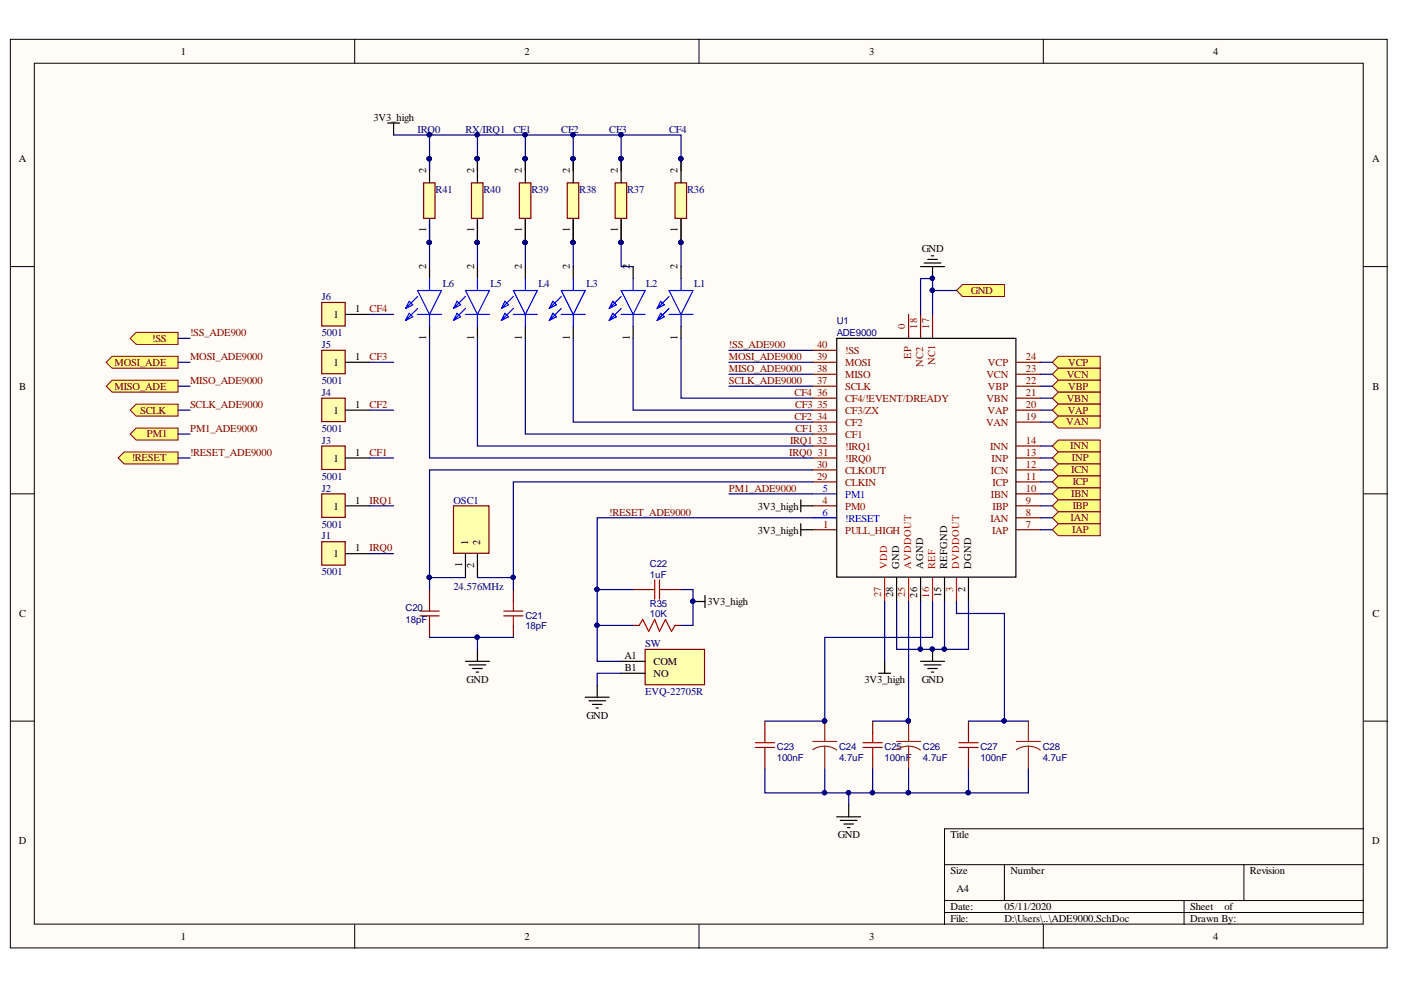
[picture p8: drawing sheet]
<svg xmlns="http://www.w3.org/2000/svg" width="297mm" height="210mm" viewBox="0 0 297 210" stroke-linecap="round" stroke-linejoin="round" font-family="sans-serif">
<defs><g id="words">
<g font-size="2.2">
<text x="38.3" y="11.6">1</text>
<text x="111.2" y="11.6">2</text>
<text x="184.3" y="11.6">3</text>
<text x="257.2" y="11.6">4</text>
<text x="79.2" y="25.6">3V3_high</text>
<text x="4" y="34.4">A</text>
<text x="290.9" y="34.4">A</text>
<text x="90.4" y="36.7" transform="rotate(-90 90.4 36.7)">2</text>
<text x="100.5" y="36.7" transform="rotate(-90 100.5 36.7)">2</text>
<text x="110.7" y="36.7" transform="rotate(-90 110.7 36.7)">2</text>
<text x="120.8" y="36.7" transform="rotate(-90 120.8 36.7)">2</text>
<text x="131" y="36.7" transform="rotate(-90 131 36.7)">2</text>
<text x="143.7" y="36.7" transform="rotate(-90 143.7 36.7)">2</text>
<text x="90.4" y="49.2" transform="rotate(-90 90.4 49.2)">1</text>
<text x="100.5" y="49.2" transform="rotate(-90 100.5 49.2)">1</text>
<text x="110.7" y="49.2" transform="rotate(-90 110.7 49.2)">1</text>
<text x="120.8" y="49.2" transform="rotate(-90 120.8 49.2)">1</text>
<text x="131" y="49.2" transform="rotate(-90 131 49.2)">1</text>
<text x="143.7" y="49.2" transform="rotate(-90 143.7 49.2)">1</text>
<text x="195.4" y="53.5">GND</text>
<text x="90.4" y="57" transform="rotate(-90 90.4 57)">2</text>
<text x="100.5" y="57" transform="rotate(-90 100.5 57)">2</text>
<text x="110.7" y="57" transform="rotate(-90 110.7 57)">2</text>
<text x="120.8" y="57" transform="rotate(-90 120.8 57)">2</text>
<text x="133.5" y="57" transform="rotate(-90 133.5 57)">2</text>
<text x="143.7" y="57" transform="rotate(-90 143.7 57)">2</text>
<text x="70.7" y="67.5">1</text>
<text x="75.3" y="66.2">1</text>
<text x="90.4" y="72" transform="rotate(-90 90.4 72)">1</text>
<text x="100.5" y="72" transform="rotate(-90 100.5 72)">1</text>
<text x="110.7" y="72" transform="rotate(-90 110.7 72)">1</text>
<text x="120.8" y="72" transform="rotate(-90 120.8 72)">1</text>
<text x="133.5" y="72" transform="rotate(-90 133.5 72)">1</text>
<text x="143.7" y="72" transform="rotate(-90 143.7 72)">1</text>
<text x="70.7" y="77.6">1</text>
<text x="75.3" y="76.3">1</text>
<text x="4.1" y="82.6">B</text>
<text x="291" y="82.6">B</text>
<text x="70.7" y="87.8">1</text>
<text x="75.3" y="86.5">1</text>
<text x="70.7" y="97.9">1</text>
<text x="75.3" y="96.6">1</text>
<text x="75.3" y="106.8">1</text>
<text x="70.7" y="108">1</text>
<text x="160.7" y="108">3V3_high</text>
<text x="160.7" y="113.1">3V3_high</text>
<text x="70.7" y="118.2">1</text>
<text x="75.3" y="116.9">1</text>
<text x="99.2" y="115.6" transform="rotate(-90 99.2 115.6)">1</text>
<text x="101.8" y="115.6" transform="rotate(-90 101.8 115.6)">2</text>
<text x="98" y="120.2" transform="rotate(-90 98 120.2)">1</text>
<text x="100.5" y="120.5" transform="rotate(-90 100.5 120.5)">2</text>
<text x="190.7" y="120.7" transform="rotate(-90 190.7 120.7)">GND</text>
<text x="195.7" y="120.7" transform="rotate(-90 195.7 120.7)">AGND</text>
<text x="200.8" y="120.7" transform="rotate(-90 200.8 120.7)">REFGND</text>
<text x="204.6" y="125.6" transform="rotate(-90 204.6 125.6)">2</text>
<text x="205.9" y="120.7" transform="rotate(-90 205.9 120.7)">DGND</text>
<text x="4.1" y="130.8">C</text>
<text x="150" y="128.3">3V3_high</text>
<text x="189.4" y="126.7" transform="rotate(-90 189.4 126.7)">28</text>
<text x="194.5" y="126.7" transform="rotate(-90 194.5 126.7)">26</text>
<text x="199.5" y="126.7" transform="rotate(-90 199.5 126.7)">15</text>
<text x="291" y="130.8">C</text>
<text x="132.4" y="139.7">A1</text>
<text x="132.5" y="142.3">B1</text>
<text x="138.6" y="141">COM</text>
<text x="138.6" y="143.5">NO</text>
<text x="98.9" y="144.7">GND</text>
<text x="183.3" y="144.7">3V3_high</text>
<text x="195.4" y="144.7">GND</text>
<text x="124.3" y="152.3">GND</text>
<text x="4" y="179">D</text>
<text x="177.7" y="177.7">GND</text>
<text x="201.5" y="177.7">Title</text>
<text x="290.9" y="179">D</text>
<text x="201.5" y="185.3">Size</text>
<text x="214.2" y="185.3">Number</text>
<text x="265" y="185.3">Revision</text>
<text x="202.8" y="189.1">A4</text>
<text x="201.5" y="192.9">Date:</text>
<text x="201.5" y="195.5">File:</text>
<text x="213" y="192.9">05/11/2020</text>
<text x="213" y="195.5">D:\Users\..\ADE9000.SchDoc</text>
<text x="252.3" y="192.9">Sheet</text>
<text x="252.3" y="195.5">Drawn By:</text>
<text x="259.6" y="192.9">of</text>
<text x="38.3" y="199.3">1</text>
<text x="111.2" y="199.3">2</text>
<text x="184.3" y="199.3">3</text>
<text x="257.2" y="199.3">4</text>
</g>
<g font-size="2.2" fill="#000080">
<text x="88.5" y="28.2">IRQ0</text>
<text x="98.7" y="28.2">RX/IRQ1</text>
<text x="108.8" y="28.2">CF1</text>
<text x="119" y="28.2">CF2</text>
<text x="129.2" y="28.2">CF3</text>
<text x="141.9" y="28.2">CF4</text>
<text x="92.3" y="40.8">R41</text>
<text x="102.5" y="40.8">R40</text>
<text x="112.7" y="40.8">R39</text>
<text x="122.8" y="40.8">R38</text>
<text x="133" y="40.8">R37</text>
<text x="145.7" y="40.8">R36</text>
<text x="68.2" y="63.7">J6</text>
<text x="93.9" y="60.9">L6</text>
<text x="104" y="60.9">L5</text>
<text x="114.2" y="60.9">L4</text>
<text x="124.3" y="60.9">L3</text>
<text x="137" y="60.9">L2</text>
<text x="147.2" y="60.9">L1</text>
<text x="68.2" y="71.3">5001</text>
<text x="68.2" y="73.8">J5</text>
<text x="68.2" y="83.9">J4</text>
<text x="68.2" y="81.4">5001</text>
<text x="68.2" y="94.1">J3</text>
<text x="68.2" y="91.6">5001</text>
<text x="68.2" y="101.7">5001</text>
<text x="68.2" y="104.2">J2</text>
<text x="96.1" y="106.8">OSC1</text>
<text x="68.2" y="111.8">5001</text>
<text x="68.2" y="114.4">J1</text>
<text x="68.2" y="122">5001</text>
<text x="96.1" y="125">24.576MHz</text>
<text x="136.8" y="137.2">SW</text>
<text x="136.8" y="147.4">EVQ-22705R</text>
</g>
<g font-size="2.2" fill="#800000">
<text x="205.8" y="62.3">GND</text>
<text x="40.3" y="71.3">!SS_ADE900</text>
<text x="78.4" y="66.2">CF4</text>
<text x="24.3" y="77.5">MOSI_ADE</text>
<text x="32.3" y="72.5">!SS</text>
<text x="40.3" y="76.3">MOSI_ADE9000</text>
<text x="78.4" y="76.3">CF3</text>
<text x="154.6" y="73.8">!SS_ADE900</text>
<text x="154.6" y="76.3">MOSI_ADE9000</text>
<text x="226.5" y="77.5">VCP</text>
<text x="24.3" y="82.6">MISO_ADE</text>
<text x="40.3" y="81.4">MISO_ADE9000</text>
<text x="154.6" y="78.9">MISO_ADE9000</text>
<text x="154.6" y="81.4">SCLK_ADE9000</text>
<text x="168.5" y="83.9">CF4</text>
<text x="226.2" y="80.1">VCN</text>
<text x="226.5" y="82.6">VBP</text>
<text x="29.7" y="87.7">SCLK</text>
<text x="40.3" y="86.5">SCLK_ADE9000</text>
<text x="78.4" y="86.5">CF2</text>
<text x="168.5" y="89">CF2</text>
<text x="168.6" y="86.5">CF3</text>
<text x="226.2" y="85.1">VBN</text>
<text x="226.4" y="87.7">VAP</text>
<text x="31.1" y="92.7">PM1</text>
<text x="40.3" y="91.6">PM1_ADE9000</text>
<text x="167.5" y="94.1">IRQ1</text>
<text x="168.6" y="91.6">CF1</text>
<text x="226.1" y="90.2">VAN</text>
<text x="226.9" y="95.3">INN</text>
<text x="27.9" y="97.8">!RESET</text>
<text x="40.3" y="96.6">!RESET_ADE9000</text>
<text x="78.4" y="96.6">CF1</text>
<text x="167.3" y="96.6">IRQ0</text>
<text x="227.1" y="100.4">ICN</text>
<text x="227.2" y="97.8">INP</text>
<text x="78.4" y="106.8">IRQ1</text>
<text x="154.6" y="104.2">PM1_ADE9000</text>
<text x="227.1" y="105.4">IBN</text>
<text x="227.4" y="102.9">ICP</text>
<text x="227.4" y="108">IBP</text>
<text x="129.2" y="109.3">!RESET_ADE9000</text>
<text x="227" y="110.5">IAN</text>
<text x="227.4" y="113">IAP</text>
<text x="78.4" y="116.9">IRQ0</text>
</g>
<g font-size="2.2" fill="#800">
<text x="191.9" y="69.7" transform="rotate(-90 191.9 69.7)">0</text>
<text x="194.5" y="69.7" transform="rotate(-90 194.5 69.7)">18</text>
<text x="197" y="69.7" transform="rotate(-90 197 69.7)">17</text>
<text x="173.2" y="76.3">39</text>
<text x="173.2" y="73.8">40</text>
<text x="179.2" y="77.6">MOSI</text>
<text x="179.2" y="75.1">!SS</text>
<text x="193.2" y="76.2" transform="rotate(-90 193.2 76.2)">EP</text>
<text x="195.7" y="77.8" transform="rotate(-90 195.7 77.8)">NC2</text>
<text x="198.3" y="77.5" transform="rotate(-90 198.3 77.5)">NC1</text>
<text x="209.5" y="77.6">VCP</text>
<text x="217.5" y="76.3">24</text>
<text x="173.2" y="83.9">36</text>
<text x="173.2" y="81.4">37</text>
<text x="173.2" y="78.9">38</text>
<text x="179.2" y="82.7">SCLK</text>
<text x="179.2" y="80.1">MISO</text>
<text x="209.1" y="80.1">VCN</text>
<text x="209.5" y="82.7">VBP</text>
<text x="217.5" y="83.9">21</text>
<text x="217.5" y="81.4">22</text>
<text x="217.5" y="78.9">23</text>
<text x="173.2" y="89">34</text>
<text x="173.3" y="86.5">35</text>
<text x="179.2" y="87.8">CF3/ZX</text>
<text x="179.2" y="85.2">CF4/!EVENT/DREADY</text>
<text x="209.1" y="85.2">VBN</text>
<text x="209.4" y="87.8">VAP</text>
<text x="217.5" y="89">19</text>
<text x="217.5" y="86.5">20</text>
<text x="173.2" y="94.1">32</text>
<text x="173.3" y="91.6">33</text>
<text x="179.2" y="95.4">!IRQ1</text>
<text x="179.2" y="92.8">CF1</text>
<text x="179.2" y="90.3">CF2</text>
<text x="209.1" y="90.3">VAN</text>
<text x="209.9" y="95.4">INN</text>
<text x="217.5" y="94.1">14</text>
<text x="173.2" y="101.7">29</text>
<text x="173.2" y="99.2">30</text>
<text x="173.4" y="96.6">31</text>
<text x="179.2" y="100.4">CLKOUT</text>
<text x="179.2" y="97.9">!IRQ0</text>
<text x="210.1" y="100.4">ICN</text>
<text x="210.2" y="97.9">INP</text>
<text x="217.5" y="99.2">12</text>
<text x="217.5" y="101.7">11</text>
<text x="217.5" y="96.6">13</text>
<text x="174.4" y="106.8">4</text>
<text x="179.2" y="103">CLKIN</text>
<text x="210.1" y="105.5">IBN</text>
<text x="210.4" y="103">ICP</text>
<text x="217.5" y="104.2">10</text>
<text x="217.5" y="106.8">9</text>
<text x="174.5" y="111.8">1</text>
<text x="179.2" y="108">PM0</text>
<text x="179.2" y="113.1">PULL_HIGH</text>
<text x="210" y="110.6">IAN</text>
<text x="210.3" y="113.1">IAP</text>
<text x="210.4" y="108">IBP</text>
<text x="217.5" y="109.3">8</text>
<text x="217.5" y="111.8">7</text>
</g>
<g font-size="2.2" fill="#00f">
<text x="174.4" y="104.2">5</text>
<text x="179.2" y="105.5">PM1</text>
<text x="174.4" y="109.3">6</text>
<text x="179.2" y="110.6">!RESET</text>
</g>
<g font-size="2.2" fill="#f00">
<text x="188.1" y="120.7" transform="rotate(-90 188.1 120.7)">VDD</text>
<text x="193.2" y="120.7" transform="rotate(-90 193.2 120.7)">AVDDOUT</text>
<text x="198.3" y="120.7" transform="rotate(-90 198.3 120.7)">REF</text>
<text x="202.1" y="125.5" transform="rotate(-90 202.1 125.5)">3</text>
<text x="203.3" y="120.7" transform="rotate(-90 203.3 120.7)">DVDDOUT</text>
<text x="186.8" y="126.7" transform="rotate(-90 186.8 126.7)">27</text>
<text x="191.9" y="126.7" transform="rotate(-90 191.9 126.7)">25</text>
<text x="197" y="126.7" transform="rotate(-90 197 126.7)">16</text>
</g>
<g font-size="2.1" fill="#000080">
<text x="177.4" y="68.8">U1</text>
<text x="177.4" y="71.3">ADE9000</text>
<text x="137.8" y="120.3">C22</text>
<text x="137.8" y="122.5">1uF</text>
<text x="86" y="129.6">C20</text>
<text x="111.4" y="131.2">C21</text>
<text x="137.8" y="128.6">R35</text>
<text x="137.8" y="130.9">10K</text>
<text x="86" y="132.2">18pF</text>
<text x="111.4" y="133.4">18pF</text>
<text x="164.7" y="159.1">C23</text>
<text x="164.7" y="161.3">100nF</text>
<text x="177.9" y="159.1">C24</text>
<text x="177.9" y="161.3">4.7uF</text>
<text x="187.6" y="159.1">C25</text>
<text x="187.6" y="161.3">100nF</text>
<text x="195.7" y="159.1">C26</text>
<text x="195.7" y="161.3">4.7uF</text>
<text x="207.9" y="159.1">C27</text>
<text x="207.9" y="161.3">100nF</text>
<text x="221.1" y="159.1">C28</text>
<text x="221.1" y="161.3">4.7uF</text>
</g>
</g></defs>
<g fill="#fffcf8" stroke="#000" stroke-width=".21">
<path d="M2.2 8.3h291.9v192.7h-291.9z"/>
<path d="M7.3 13.4h281.7v182.5h-281.7z"/>
</g>
<g fill="none" stroke="#000" stroke-width=".21">
<path d="M75.2 8.3v5.1M148.2 8.3v5.1M221.2 8.3v5.1M2.2 56.5h5.1M289.1 56.5h5.1M2.2 104.7h5.1M289.1 104.7h5.1M2.2 152.9h5.1M289.1 152.9h5.1M289.1 175.7h-88.8v20.3M75.2 196v5.1M148.2 196v5.1"/>
<path d="M200.3 183.3h88.8M200.3 190.9h88.8M200.3 193.5h88.8M213 183.3v7.6M221.2 196v5.1M251 190.9v5.1M263.7 183.3v7.6"/>
</g>
<g fill="none" stroke="#000" stroke-width=".25">
<path d="M195.2 56.5h5.1M195.9 55.8h3.6M196.7 55h2M197.5 54.2h.5M197.7 56.5v2.6M177.4 71.7h38v50.7h-38zM190.1 122.5v5M195.2 122.5v5M197.7 137.7v2.5M200.3 122.5v5M205.3 122.5v5M124.1 147.8h5.1"/>
<path d="M124.8 148.6h3.6M125.6 149.3h2M126.4 150.1h.5M126.6 145.3v2.5M195.2 140.2h5.1M195.9 141h3.6M196.7 141.7h2M197.5 142.5h.5M177.4 173.2h5.1M178.2 173.9h3.5M178.9 174.7h2.1M179.7 175.5h.5"/>
<path d="M179.9 170.6v2.6"/>
</g>
<g fill="#000080" stroke="#000080" stroke-width=".21">
<circle cx="197.7" cy="137.6" r=".46"/>
<circle cx="197.7" cy="59" r=".46"/>
<circle cx="192.6" cy="152.8" r=".46"/>
<circle cx="174.8" cy="152.8" r=".46"/>
</g>
<g fill="none" stroke="#a00000" stroke-width=".25">
<path d="M89 130.6h4.1M89 129.6h4.1M91.1 127.5v2.1M91.1 130.6v2M106.8 130.6h4.1M106.8 129.6h4.1M108.8 127.5v2.1M108.8 130.6v2M135.5 132.6l.8-1.3 1.2 2.6 1.3-2.6 1 2.6 1.3-2.6 1.3 2.6 .7-1.3M136.8 125h2M138.8 123v4M139.8 123v4"/>
<path d="M139.8 125h2.1M160.1 158.5h4.1M160.1 157.5h4.1M162.2 155.4v2.1M162.2 158.5v2M183 158.5h4.1M183 157.5h4.1M185 155.4v2.1M185 158.5v2M203.3 158.5h4.1M203.3 157.5h4.1M205.3 155.4v2.1"/>
<path d="M205.3 158.5v2"/>
</g>
<g fill="none" stroke="#800" stroke-width=".25">
<path d="M172.3 79.3h5.1M172.3 76.8h5.1M172.3 74.3h5.1M192.6 66.7v5M195.2 66.7v5M197.7 66.7v5M215.5 79.3h5.1M215.5 76.8h5.1M172.3 99.6h5.1M172.3 97.1h5.1M172.3 94.6h5.1M172.3 89.5h5.1"/>
<path d="M172.3 87h5.1M172.3 84.4h5.1M172.3 81.9h5.1M172.3 92h5.1M215.5 99.6h5.1M215.5 97.1h5.1M215.5 94.6h5.1M215.5 89.5h5.1M215.5 87h5.1M215.5 84.4h5.1M215.5 81.9h5.1M172.3 107.2h5.1"/>
<path d="M172.3 112.3h5.1M172.3 102.2h5.1M215.5 107.2h5.1M215.5 109.8h5.1M215.5 112.3h5.1M215.5 104.7h5.1M215.5 102.2h5.1M91.1 125v2.5M91.1 132.6v2.5M108.8 125v2.5M108.8 132.6v2.5M134.2 125h2.6"/>
<path d="M134.2 132.6h1.3M141.9 125h2.5M143.1 132.6h1.3M162.2 152.9v2.5M185 152.9v2.5M205.3 152.9v2.5M162.2 160.5v2.5M185 160.5v2.5M205.3 160.5v2.5"/>
</g>
<g fill="none" stroke="#8d2323" stroke-width=".25">
<path d="M172.3 157.2h5.1M174.9 158.2l-1.1 .1-1.5 .7M174.9 152.9v4.3M174.9 158.2v4.8M174.9 158.2l1.5 .3 1 .5M190.1 157.2h5.1M192.6 158.2l-1 .1-1.5 .7M192.6 152.9v4.3M192.6 158.2v4.8M192.6 158.2l1.6 .3 .9 .5M215.5 157.2h5.1M218 158.2l-1 .1-1.5 .7"/>
<path d="M218 152.9v4.3M218 158.2v4.8M218 158.2l1.1 .1 1.4 .7"/>
</g>
<path d="M172.3 104.7h5.1M172.3 109.8h5.1" fill="none" stroke="#00f" stroke-width=".25"/>
<path d="M187.6 122.5v5M192.6 122.5v5M197.7 122.5v5M202.8 122.5v5" fill="none" stroke="#f00" stroke-width=".25"/>
<path d="M136.8 137.7h12.6v7.5h-12.6z" fill="#ffffb0" stroke="#800000" stroke-width=".25"/>
<path d="M131.7 140.2h5.1M131.7 142.8h5.1" fill="none" stroke="#000" stroke-width=".25"/>
<path d="M96.1 107.2h7.6v10.1h-7.6z" fill="#ffffb0" stroke="#800000" stroke-width=".25"/>
<path d="M98.7 117.4v5.1M101.2 117.4v5.1" fill="none" stroke="#000" stroke-width=".25"/>
<path d="M68.2 114.9h5v4.9h-5z" fill="#ffffb0" stroke="#800000" stroke-width=".25"/>
<path d="M73.3 117.4h5.1" fill="none" stroke="#000" stroke-width=".25"/>
<path d="M68.2 104.7h5v5h-5z" fill="#ffffb0" stroke="#800000" stroke-width=".25"/>
<path d="M73.3 107.2h5.1" fill="none" stroke="#000" stroke-width=".25"/>
<path d="M68.2 94.6h5v4.9h-5z" fill="#ffffb0" stroke="#800000" stroke-width=".25"/>
<path d="M73.3 97.1h5.1" fill="none" stroke="#000" stroke-width=".25"/>
<path d="M68.2 84.4h5v5h-5z" fill="#ffffb0" stroke="#800000" stroke-width=".25"/>
<path d="M73.3 87h5.1" fill="none" stroke="#000" stroke-width=".25"/>
<path d="M68.2 74.3h5v4.9h-5z" fill="#ffffb0" stroke="#800000" stroke-width=".25"/>
<path d="M73.3 76.8h5.1" fill="none" stroke="#000" stroke-width=".25"/>
<path d="M68.2 64.1h5v5h-5z" fill="#ffffb0" stroke="#800000" stroke-width=".25"/>
<path d="M73.3 66.7h5.1" fill="none" stroke="#000" stroke-width=".25"/>
<g fill="#ffff80" stroke="#800000" stroke-width=".21">
<path d="M223.1 76.8l1.3-1.3h8.9v2.6h-8.9z" fill-rule="evenodd"/>
<path d="M223.1 79.3l1.3-1.2h8.9v2.5h-8.9z" fill-rule="evenodd"/>
<path d="M223.1 81.9l1.3-1.3h8.9v2.6h-8.9z" fill-rule="evenodd"/>
<path d="M223.1 84.4l1.3-1.2h8.9v2.5h-8.9z" fill-rule="evenodd"/>
<path d="M223.1 87l1.3-1.3h8.9v2.5h-8.9z" fill-rule="evenodd"/>
<path d="M223.1 89.5l1.3-1.3h8.9v2.6h-8.9z" fill-rule="evenodd"/>
<path d="M223.1 94.6l1.3-1.3h8.9v2.5h-8.9z" fill-rule="evenodd"/>
<path d="M223.1 97.1l1.3-1.3h8.9v2.6h-8.9z" fill-rule="evenodd"/>
<path d="M223.1 99.6l1.3-1.2h8.9v2.5h-8.9z" fill-rule="evenodd"/>
<path d="M223.1 102.2l1.3-1.3h8.9v2.5h-8.9z" fill-rule="evenodd"/>
<path d="M223.1 104.7l1.3-1.3h8.9v2.6h-8.9z" fill-rule="evenodd"/>
<path d="M223.1 107.2l1.3-1.2h8.9v2.5h-8.9z" fill-rule="evenodd"/>
<path d="M223.1 109.8l1.3-1.3h8.9v2.5h-8.9z" fill-rule="evenodd"/>
<path d="M223.1 112.3l1.3-1.3h8.9v2.6h-8.9z" fill-rule="evenodd"/>
<path d="M27.6 71.7l1.3-1.2h8.8v2.5h-8.8z" fill-rule="evenodd"/>
<path d="M22.5 76.8l1.3-1.3h13.9v2.6h-13.9z" fill-rule="evenodd"/>
<path d="M22.5 81.9l1.3-1.3h13.9v2.6h-13.9z" fill-rule="evenodd"/>
<path d="M27.6 87l1.3-1.3h8.8v2.5h-8.8z" fill-rule="evenodd"/>
<path d="M27.6 92l1.3-1.2h8.8v2.5h-8.8z" fill-rule="evenodd"/>
<path d="M25.1 97.1l1.2-1.3h11.4v2.6h-11.4z" fill-rule="evenodd"/>
<path d="M202.8 61.6l1.3-1.3h8.9v2.6h-8.9z" fill-rule="evenodd"/>
</g>
<g fill="none" stroke="#000" stroke-width=".25">
<path d="M82.2 26.1h2.5M83.5 26.1v2.5M91.1 56.5v2.6M101.2 56.5v2.6M111.4 56.5v2.6M121.5 56.5v2.6M134.2 56.5v2.6M144.4 56.5v2.6M91.1 69.2v2.5M101.2 69.2v2.5M111.4 69.2v2.5M121.5 69.2v2.5"/>
<path d="M134.2 69.2v2.5M144.4 69.2v2.5M169.8 106v2.5M169.8 111v2.6M169.8 107.2h2.5M169.8 112.3h2.5M101.2 137.7v2.5M146.9 127.5h2.6M149.5 126.3v2.5M98.7 140.2h5.1M99.4 141h3.6M100.2 141.7h2"/>
<path d="M101 142.5h.5M186.3 142.8h2.5M187.6 140.2v2.6"/>
</g>
<circle cx="146.9" cy="127.5" r=".46" fill="#000080" stroke="#000080" stroke-width=".21"/>
<g fill="none" stroke="#00f" stroke-width=".25">
<path d="M91.1 59.1v2.5M101.2 59.1v2.5M111.4 59.1v2.5M121.5 59.1v2.5M134.2 59.1v2.5M144.4 59.1v2.5M86.8 66.4l.7 .8-1.5 .7zM86.8 63.9l.7 .7-1.5 .8zM88.5 61.6h5.1l-2.5 5.1zM88.5 66.7h5.1M88.5 65.4l-2.5 2.5M88.5 62.9l-2.5 2.5"/>
<path d="M91.1 66.7v2.5M96.9 66.4l.8 .8-1.6 .7zM96.9 63.9l.8 .7-1.6 .8zM98.7 61.6h5.1l-2.6 5.1zM98.7 66.7h5.1M98.7 65.4l-2.6 2.5M98.7 62.9l-2.6 2.5M101.2 66.7v2.5M107.1 66.4l.7 .8-1.5 .7zM107.1 63.9l.7 .7-1.5 .8zM108.8 61.6h5.1l-2.5 5.1zM108.8 66.7h5.1"/>
<path d="M108.8 65.4l-2.5 2.5M108.8 62.9l-2.5 2.5M111.4 66.7v2.5M117.2 66.4l.8 .8-1.5 .7zM117.2 63.9l.8 .7-1.5 .8zM119 61.6h5.1l-2.6 5.1zM119 66.7h5.1M119 65.4l-2.5 2.5M119 62.9l-2.5 2.5M121.5 66.7v2.5M129.9 66.4l.8 .8-1.5 .7zM129.9 63.9l.8 .7-1.5 .8z"/>
<path d="M131.7 61.6h5.1l-2.6 5.1zM131.7 66.7h5.1M131.7 65.4l-2.5 2.5M131.7 62.9l-2.5 2.5M134.2 66.7v2.5M140.1 66.4l.7 .8-1.5 .7zM140.1 63.9l.7 .7-1.5 .8zM141.9 61.6h5l-2.5 5.1zM141.9 66.7h5M141.9 65.4l-2.6 2.5M141.9 62.9l-2.6 2.5M144.4 66.7v2.5"/>
</g>
<path d="M89.8 38.8h2.4v7.5h-2.4z" fill="#ffffb0" stroke="#800000" stroke-width=".25"/>
<path d="M91.1 33.7v5.1M91.1 46.4v5.1" fill="none" stroke="#000" stroke-width=".25"/>
<g fill="#000080" stroke="#000080" stroke-width=".21">
<circle cx="91" cy="51.4" r=".46"/>
<circle cx="91" cy="33.6" r=".46"/>
<circle cx="101.2" cy="135.1" r=".46"/>
<circle cx="195.1" cy="137.6" r=".46"/>
<circle cx="197.7" cy="137.6" r=".46"/>
<circle cx="200.2" cy="137.6" r=".46"/>
<circle cx="185" cy="168.1" r=".46"/>
<circle cx="179.9" cy="168.1" r=".46"/>
<circle cx="197.7" cy="61.6" r=".46"/>
<circle cx="197.7" cy="59" r=".46"/>
<circle cx="205.3" cy="168.1" r=".46"/>
<circle cx="192.6" cy="168.1" r=".46"/>
<circle cx="212.9" cy="152.8" r=".46"/>
<circle cx="131.6" cy="33.6" r=".46"/>
<circle cx="131.6" cy="28.6" r=".46"/>
<circle cx="111.3" cy="33.6" r=".46"/>
<circle cx="111.3" cy="28.6" r=".46"/>
<circle cx="121.5" cy="28.6" r=".46"/>
<circle cx="121.5" cy="33.6" r=".46"/>
<circle cx="101.2" cy="33.6" r=".46"/>
<circle cx="101.2" cy="28.6" r=".46"/>
<circle cx="91" cy="28.6" r=".46"/>
<circle cx="144.3" cy="33.6" r=".46"/>
<circle cx="126.6" cy="125" r=".46"/>
<circle cx="126.6" cy="132.6" r=".46"/>
<circle cx="146.9" cy="127.5" r=".46"/>
<circle cx="91" cy="122.4" r=".46"/>
<circle cx="108.8" cy="122.4" r=".46"/>
<circle cx="174.8" cy="168.1" r=".46"/>
<circle cx="174.8" cy="152.8" r=".46"/>
<circle cx="192.6" cy="152.8" r=".46"/>
<circle cx="101.2" cy="51.4" r=".46"/>
<circle cx="111.3" cy="51.4" r=".46"/>
<circle cx="121.5" cy="51.4" r=".46"/>
<circle cx="131.6" cy="51.4" r=".46"/>
<circle cx="144.3" cy="51.4" r=".46"/>
</g>
<g fill="none" stroke="#000080" stroke-width=".25">
<path d="M83.5 28.6h60.9v7.6M91.1 28.6v7.6M101.2 28.6v7.6M111.4 28.6v7.6M121.5 28.6v7.6M131.7 28.6v7.6M91.1 46.4v10.1M101.2 46.4v10.1M111.4 46.4v10.1M121.5 46.4v10.1M131.7 46.4v10.1h2.5M144.4 46.4v10.1"/>
<path d="M37.7 76.8h2.6M37.7 71.7h2.6M78.4 76.8h5.1M78.4 66.7h5.1M91.1 71.7v25.4h81.2M101.2 71.7v22.9h71.1M111.4 71.7v20.3h60.9M121.5 71.7v17.8h50.8M134.2 71.7v15.3h38.1M144.4 71.7v12.7h27.9M154.6 76.8h17.7M154.6 79.3h17.7"/>
<path d="M154.6 74.3h17.7M195.2 66.7v-7.6h2.5v7.6M197.7 61.6h5.1M220.6 76.8h2.5M220.6 79.3h2.5M37.7 81.9h2.6M37.7 87h2.6M37.7 97.1h2.6M37.7 92h2.6M78.4 87h5.1M78.4 97.1h5.1M154.6 81.9h17.7"/>
<path d="M172.3 99.6h-81.2v25.4M220.6 81.9h2.5M220.6 87h2.5M220.6 89.5h2.5M220.6 84.4h2.5M220.6 94.6h2.5M220.6 97.1h2.5M220.6 99.6h2.5M78.4 107.2h5.1M78.4 117.4h5.1M154.6 104.7h17.7M172.3 109.8h-45.7v22.8h7.6"/>
<path d="M172.3 102.2h-63.5v22.8M220.6 109.8h2.5M220.6 112.3h2.5M220.6 104.7h2.5M220.6 107.2h2.5M220.6 102.2h2.5M91.1 135.1h17.7M91.1 122.5h7.6M101.2 122.5h7.6M101.2 135.1v2.6M126.6 132.6v7.6h5.1M126.6 125h7.6"/>
<path d="M144.4 125h2.5v7.6h-2.5M187.6 127.5v12.7M190.1 127.5v10.2h15.2v-10.2M192.6 127.5v25.4h-7.6M195.2 127.5v10.2M197.7 127.5v7.6h-22.8v17.8M200.3 127.5v10.2M202.8 127.5v2.6h10.2v22.8h5M131.7 142.8h-5.1v2.5M205.3 152.9h7.7M162.2 163v5.1h30.4v-5.1M174.9 163v5.1"/>
<path d="M179.9 168.1v2.5M185 163v5.1M205.3 163v5.1h-12.7M218 163v5.1h-12.7"/>
</g>
<path d="M162.2 152.9h12.7" fill="none" stroke="#0c0087" stroke-width=".25"/>
<path d="M100 38.8h2.4v7.5h-2.4z" fill="#ffffb0" stroke="#800000" stroke-width=".25"/>
<path d="M101.2 33.7v5.1M101.2 46.4v5.1" fill="none" stroke="#000" stroke-width=".25"/>
<g fill="#000080" stroke="#000080" stroke-width=".21">
<circle cx="101.2" cy="51.4" r=".46"/>
<circle cx="101.2" cy="33.6" r=".46"/>
</g>
<path d="M110.1 38.8h2.5v7.5h-2.5z" fill="#ffffb0" stroke="#800000" stroke-width=".25"/>
<path d="M111.4 33.7v5.1M111.4 46.4v5.1" fill="none" stroke="#000" stroke-width=".25"/>
<g fill="#000080" stroke="#000080" stroke-width=".21">
<circle cx="111.3" cy="51.4" r=".46"/>
<circle cx="111.3" cy="33.6" r=".46"/>
</g>
<path d="M120.3 38.8h2.4v7.5h-2.4z" fill="#ffffb0" stroke="#800000" stroke-width=".25"/>
<path d="M121.5 33.7v5.1M121.5 46.4v5.1" fill="none" stroke="#000" stroke-width=".25"/>
<g fill="#000080" stroke="#000080" stroke-width=".21">
<circle cx="121.5" cy="51.4" r=".46"/>
<circle cx="121.5" cy="33.6" r=".46"/>
</g>
<path d="M130.4 38.8h2.5v7.5h-2.5z" fill="#ffffb0" stroke="#800000" stroke-width=".25"/>
<path d="M131.7 33.7v5.1M131.7 46.4v5.1" fill="none" stroke="#000" stroke-width=".25"/>
<g fill="#000080" stroke="#000080" stroke-width=".21">
<circle cx="131.6" cy="51.4" r=".46"/>
<circle cx="131.6" cy="33.6" r=".46"/>
</g>
<path d="M143.1 38.8h2.5v7.5h-2.5z" fill="#ffffb0" stroke="#800000" stroke-width=".25"/>
<path d="M144.4 33.7v5.1M144.4 46.4v5.1" fill="none" stroke="#000" stroke-width=".25"/>
<g fill="#000080" stroke="#000080" stroke-width=".21">
<circle cx="144.3" cy="51.4" r=".46"/>
<circle cx="144.3" cy="33.6" r=".46"/>
</g>
<use href="#words"/>
</svg>
